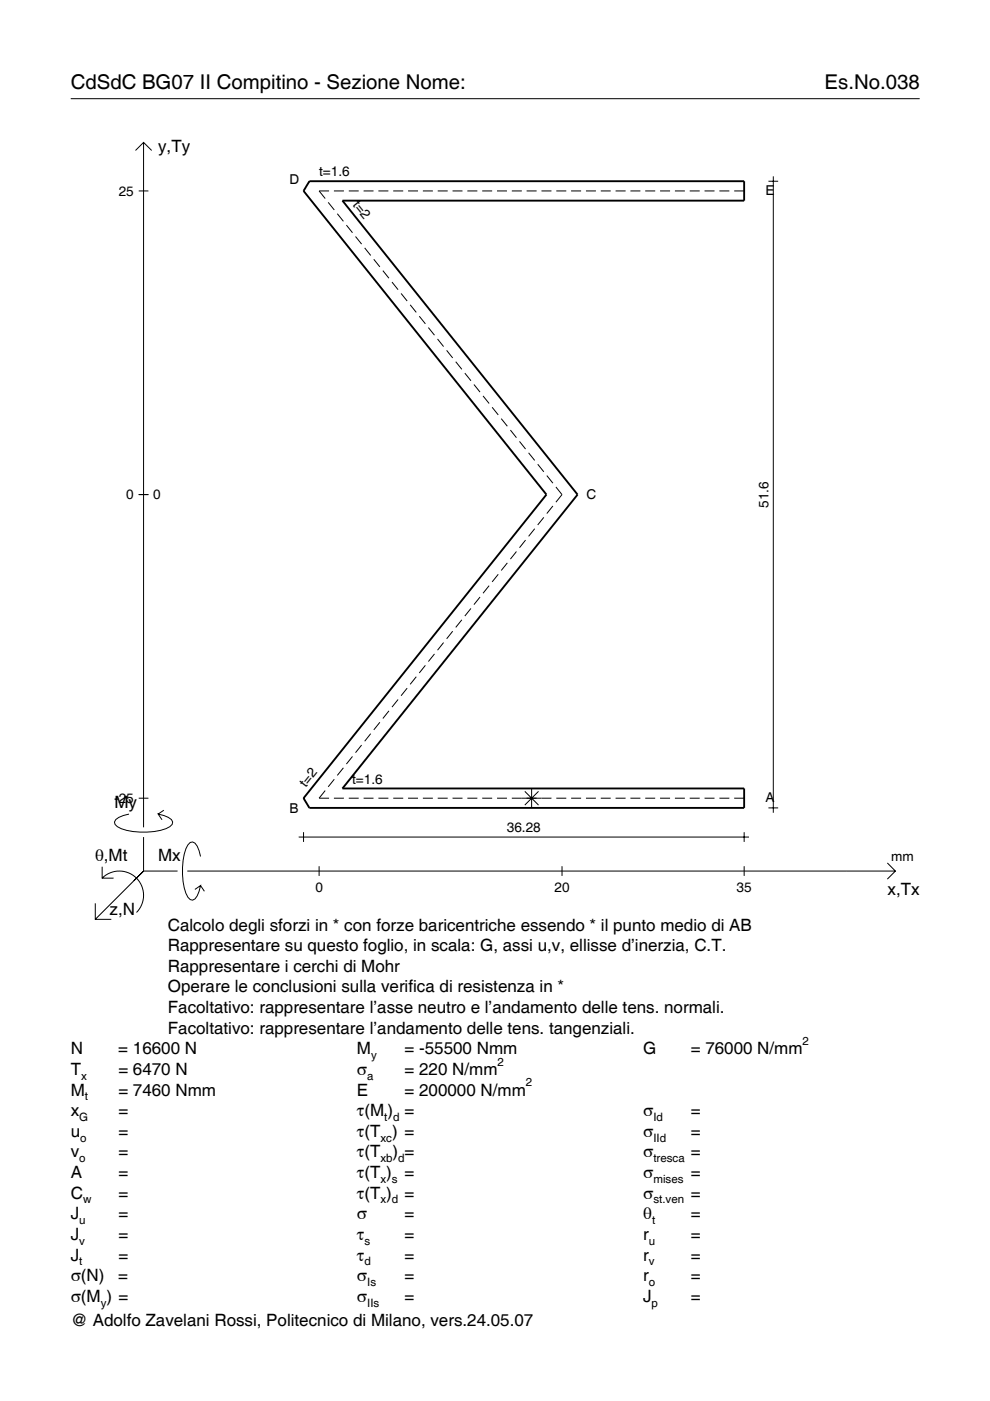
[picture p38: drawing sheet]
<svg xmlns="http://www.w3.org/2000/svg" width="210mm" height="297mm" viewBox="0 0 210 297" stroke-linecap="round" stroke-linejoin="round" font-family="sans-serif">
<defs><g id="words">
<g font-size="4.3">
<text x="15" y="18.9">CdSdC BG07 II Compitino - Sezione Nome:</text>
<text x="174.8" y="18.9">Es.No.038</text>
</g>
<g font-size="3.6">
<text x="33.5" y="32.3">y,Ty</text>
<text x="24.3" y="171.3">My</text>
<text x="20.1" y="182.6">θ,Mt</text>
<text x="33.5" y="182.6">Mx</text>
<text x="188.2" y="189.8">x,Tx</text>
<text x="23.2" y="193.9">z,N</text>
<text x="35.6" y="197.3">Calcolo degli sforzi in * con forze baricentriche essendo * il punto medio di AB</text>
<text x="35.6" y="201.7">Rappresentare su questo foglio, in scala: G, assi u,v, ellisse d’inerzia, C.T.</text>
<text x="35.6" y="206">Rappresentare i cerchi di Mohr</text>
<text x="35.6" y="210.4">Operare le conclusioni sulla verifica di resistenza in *</text>
<text x="35.6" y="214.8">Facoltativo: rappresentare l’asse neutro e l’andamento delle tens. normali.</text>
<text x="35.6" y="219.2">Facoltativo: rappresentare l’andamento delle tens. tangenziali.</text>
<text x="15" y="223.5">N</text>
<text x="15" y="227.9">T</text>
<text x="25.1" y="223.5">= 16600 N</text>
<text x="25.1" y="227.9">= 6470 N</text>
<text x="75.7" y="227.9">σ</text>
<text x="75.7" y="223.5">M</text>
<text x="85.8" y="223.5">= -55500 Nmm</text>
<text x="85.8" y="227.9">= 220 N/mm</text>
<text x="136.4" y="223.5">G</text>
<text x="146.5" y="223.5">= 76000 N/mm</text>
<text x="15" y="232.3">M</text>
<text x="25.1" y="232.3">= 7460 Nmm</text>
<text x="75.7" y="232.3">E</text>
<text x="85.8" y="232.3">= 200000 N/mm</text>
<text x="15" y="236.7">x</text>
<text x="25.1" y="236.7">=</text>
<text x="75.7" y="236.7">τ(M ) =</text>
<text x="136.4" y="236.7">σ</text>
<text x="146.5" y="236.7">=</text>
<text x="15" y="241">u</text>
<text x="15" y="245.4">v</text>
<text x="25.1" y="241">=</text>
<text x="25.1" y="245.4">=</text>
<text x="75.7" y="241">τ(T ) =</text>
<text x="75.7" y="245.4">τ(T</text>
<text x="83.3" y="245.4">) =</text>
<text x="136.4" y="241">σ</text>
<text x="136.4" y="245.4">σ</text>
<text x="146.5" y="241">=</text>
<text x="146.5" y="245.4">=</text>
<text x="15" y="249.8">A</text>
<text x="25.1" y="249.8">=</text>
<text x="75.7" y="249.8">τ(T )</text>
<text x="85.8" y="249.8">=</text>
<text x="136.4" y="249.8">σ</text>
<text x="146.5" y="249.8">=</text>
<text x="15" y="254.2">C</text>
<text x="25.1" y="254.2">=</text>
<text x="75.7" y="254.2">τ(T )</text>
<text x="85.8" y="254.2">=</text>
<text x="136.4" y="254.2">σ</text>
<text x="146.5" y="254.2">=</text>
<text x="15" y="258.5">J</text>
<text x="15" y="262.9">J</text>
<text x="25.1" y="258.5">=</text>
<text x="25.1" y="262.9">=</text>
<text x="75.7" y="258.5">σ</text>
<text x="75.7" y="262.9">τ</text>
<text x="85.8" y="258.5">=</text>
<text x="85.8" y="262.9">=</text>
<text x="136.4" y="258.5">θ</text>
<text x="136.4" y="262.9">r</text>
<text x="146.5" y="258.5">=</text>
<text x="146.5" y="262.9">=</text>
<text x="15" y="267.3">J</text>
<text x="25.1" y="267.3">=</text>
<text x="75.7" y="267.3">τ</text>
<text x="85.8" y="267.3">=</text>
<text x="136.4" y="267.3">r</text>
<text x="146.5" y="267.3">=</text>
<text x="15" y="271.7">σ(N)</text>
<text x="25.1" y="271.7">=</text>
<text x="75.7" y="271.7">σ</text>
<text x="85.8" y="271.7">=</text>
<text x="136.4" y="271.7">r</text>
<text x="146.5" y="271.7">=</text>
<text x="15" y="276">σ(M ) =</text>
<text x="15" y="281.2">@ Adolfo Zavelani Rossi, Politecnico di Milano, vers.24.05.07</text>
<text x="75.7" y="276">σ</text>
<text x="85.8" y="276">=</text>
<text x="136.4" y="276">J</text>
<text x="146.5" y="276">=</text>
</g>
<g font-size="2.9">
<text x="25.2" y="41.5">25</text>
<text x="61.4" y="39.1">D</text>
<text x="67.7" y="37.4">t=1.6</text>
<text x="162.3" y="41.4">E</text>
<text x="74.7" y="43.5" transform="rotate(51 74.7 43.5)">t=2</text>
<text x="26.8" y="105.9">0</text>
<text x="32.5" y="105.9">0</text>
<text x="124.4" y="105.8">C</text>
<text x="162.9" y="107.7" transform="rotate(-90 162.9 107.7)">51.6</text>
<text x="64.8" y="167" transform="rotate(-51 64.8 167)">t=2</text>
<text x="74.7" y="166.1">t=1.6</text>
<text x="24.2" y="170.2">-25</text>
<text x="61.4" y="172.4">B</text>
<text x="162.3" y="170.1">A</text>
<text x="107.5" y="176.4">36.28</text>
<text x="189" y="182.6">mm</text>
<text x="66.9" y="189.1">0</text>
<text x="117.6" y="189.1">20</text>
<text x="156.2" y="189.1">35</text>
</g>
<g font-size="2.4">
<text x="170.2" y="221.5">2</text>
<text x="78.7" y="224.5">y</text>
<text x="105.5" y="225.9">2</text>
<text x="17.2" y="228.9">x</text>
<text x="18" y="233.3">t</text>
<text x="77.9" y="228.9">a</text>
<text x="111.5" y="230.3">2</text>
<text x="16.8" y="237.7">G</text>
<text x="81.5" y="237.7">t d</text>
<text x="138.5" y="237.7">Id</text>
<text x="17" y="242">o</text>
<text x="80.7" y="242">xc</text>
<text x="138.5" y="242">IId</text>
<text x="16.8" y="246.4">o</text>
<text x="80.7" y="246.4">xb d</text>
<text x="80.7" y="250.8">x s</text>
<text x="138.5" y="246.4">tresca</text>
<text x="138.5" y="250.8">mises</text>
<text x="17.6" y="255.2">w</text>
<text x="80.7" y="255.2">x d</text>
<text x="138.5" y="255.2">st.ven</text>
<text x="16.8" y="259.5">u</text>
<text x="16.8" y="263.9">v</text>
<text x="77.3" y="263.9">s</text>
<text x="137.6" y="263.9">u</text>
<text x="138.2" y="259.5">t</text>
<text x="16.8" y="268.3">t</text>
<text x="77.3" y="268.3">d</text>
<text x="137.6" y="268.3">v</text>
<text x="77.9" y="272.7">Is</text>
<text x="137.6" y="272.7">o</text>
<text x="21.4" y="277">y</text>
<text x="77.9" y="277">IIs</text>
<text x="138.2" y="277">p</text>
</g>
</g></defs>
<g fill="none" stroke="#000" stroke-width=".21">
<path d="M15 20.9h180M28.7 31.9l1.7-1.7 1.8 1.7M30.4 30.2v145.2M162.9 38.4h2.1M164 37.4v134.9M29.4 40.5h2.1M69.6 42.9l1.3 1.6M69.8 40.5h-2.1l1.2 1.6M70.8 40.5h2.1M71.5 45.3l1.3 1.6M73.4 47.7l1.3 1.6M73.9 40.5h2.2"/>
<path d="M75.4 50.1l1.3 1.7M77.1 40.5h2.1M77.3 52.6l1.3 1.6M79.2 55l1.3 1.6M80.2 40.5h2.1M81.2 57.4l1.3 1.6M83.1 59.8l1.3 1.6M83.4 40.5h2.1M86.5 40.5h2.1M89.7 40.5h2.1M92.8 40.5h2.1M95.9 40.5h2.2"/>
<path d="M99.1 40.5h2.1M102.2 40.5h2.1M105.4 40.5h2.1M108.5 40.5h2.1M111.7 40.5h2.1M114.8 40.5h2.1M117.9 40.5h2.2M121.1 40.5h2.1M124.2 40.5h2.1M127.4 40.5h2.1M130.5 40.5h2.1M133.7 40.5h2.1"/>
<path d="M136.8 40.5h2.1M139.9 40.5h2.2M143.1 40.5h2.1M146.2 40.5h2.1M149.4 40.5h2.1M152.5 40.5h2.1M155.7 40.5h2.1M85 62.2l1.3 1.6M87 64.6l1.3 1.6M88.9 67l1.3 1.7M90.8 69.5l1.3 1.6M92.8 71.9l1.2 1.6"/>
<path d="M94.7 74.3l1.3 1.6M96.6 76.7l1.3 1.6M98.6 79.1l1.2 1.6M100.5 81.5l1.3 1.6M102.4 83.9l1.3 1.7M104.3 86.4l1.3 1.6M106.3 88.8l1.3 1.6M108.2 91.2l1.3 1.6M110.1 93.6l1.3 1.6M112.1 96l1.3 1.6M114 98.4l1.3 1.6M29.4 104.9h2.1"/>
<path d="M107.6 119.3l-1.3 1.7M109.5 116.9l-1.3 1.6M111.4 114.5l-1.3 1.6M113.4 112.1l-1.3 1.6M115.3 109.7l-1.3 1.6M115.9 100.8l1.3 1.6M117.2 107.3l-1.3 1.6M117.9 103.3l1.3 1.6-1.3 1.6M92.1 138.7l-1.3 1.6M94 136.2l-1.2 1.7M96 133.8l-1.3 1.6M97.9 131.4l-1.3 1.6"/>
<path d="M99.8 129l-1.2 1.6M101.8 126.6l-1.3 1.6M103.7 124.2l-1.3 1.6M105.6 121.8l-1.3 1.6M76.7 158l-1.3 1.6M78.6 155.6l-1.3 1.6M80.5 153.1l-1.3 1.7M82.5 150.7l-1.3 1.6M84.4 148.3l-1.3 1.6M86.3 145.9l-1.3 1.6M88.3 143.5l-1.3 1.6M90.2 141.1l-1.3 1.6"/>
<path d="M27.3 172.6a3.6 3.6 0 0 0-3 1.7l.1 .5a5.7 5.7 0 0 0 3.8 1.5 13.3 13.3 0 0 0 7.8-1l.5-.5 .1-.5a3.6 3.6 0 0 0-3.1-1.7l.8 1.2M29.4 169.2h2.1M30.4 177.5v7.2M34.7 171.8l-1.2 .8M63.3 177.5h95.5M64.4 176.4v2.1M68.9 167.6l-1.2 1.6h2.1M70.8 169.2h2.1M70.9 165.2l-1.3 1.6M72.8 162.8l-1.3 1.6M73.9 169.2h2.2M74.7 160.4l-1.3 1.6"/>
<path d="M77.1 169.2h2.1M80.2 169.2h2.1M83.4 169.2h2.1M86.5 169.2h2.1M89.7 169.2h2.1M92.8 169.2h2.1M95.9 169.2h2.2M99.1 169.2h2.1M102.2 169.2h2.1M105.4 169.2h2.1M108.5 169.2h8.4M111.3 167.8l2.9 2.9"/>
<path d="M112.7 167.2v4.1M114.2 167.8l-2.9 2.9M117.9 169.2h2.2M121.1 169.2h2.1M124.2 169.2h2.1M127.4 169.2h2.1M130.5 169.2h2.1M133.7 169.2h2.1M136.8 169.2h2.1M139.9 169.2h2.2M143.1 169.2h2.1M146.2 169.2h2.1"/>
<path d="M149.4 169.2h2.1M152.5 169.2h2.1M155.7 169.2h2.1M157.8 176.4v2.1M162.9 171.3h2.1M20.2 191.5v3.4h3.4M21.7 186.2a5.1 5.1 0 0 1 7.2 0 5.1 5.1 0 0 1 0 7.3M21.7 183.8v2.4h2.4M30.4 184.7l-10.2 10.2M30.4 184.7l-2 2M30.4 184.7h7.2M39.7 184.7h150.1"/>
<path d="M42.5 181.6a3.6 3.6 0 0 0-1.7-3.1l-.5 .1a5.7 5.7 0 0 0-1.5 3.8 13.3 13.3 0 0 0 1 7.8l.5 .5 .5 .2a3.6 3.6 0 0 0 1.7-3.1l-1.2 .8M42.5 187.8l.8 1.2M67.7 183.7v2M119.2 183.7v2M157.8 183.7v2M188.1 183l1.7 1.7-1.7 1.7"/>
</g>
<path d="M65.6 38.4h92.2v4.1h-85.2l49.9 62.4-49.9 62.3h85.2v4.1h-92.2l-1.2-2.1 51.5-64.3-51.5-64.4z" fill="none" stroke="#000" stroke-width=".4"/>
<use href="#words"/>
</svg>
